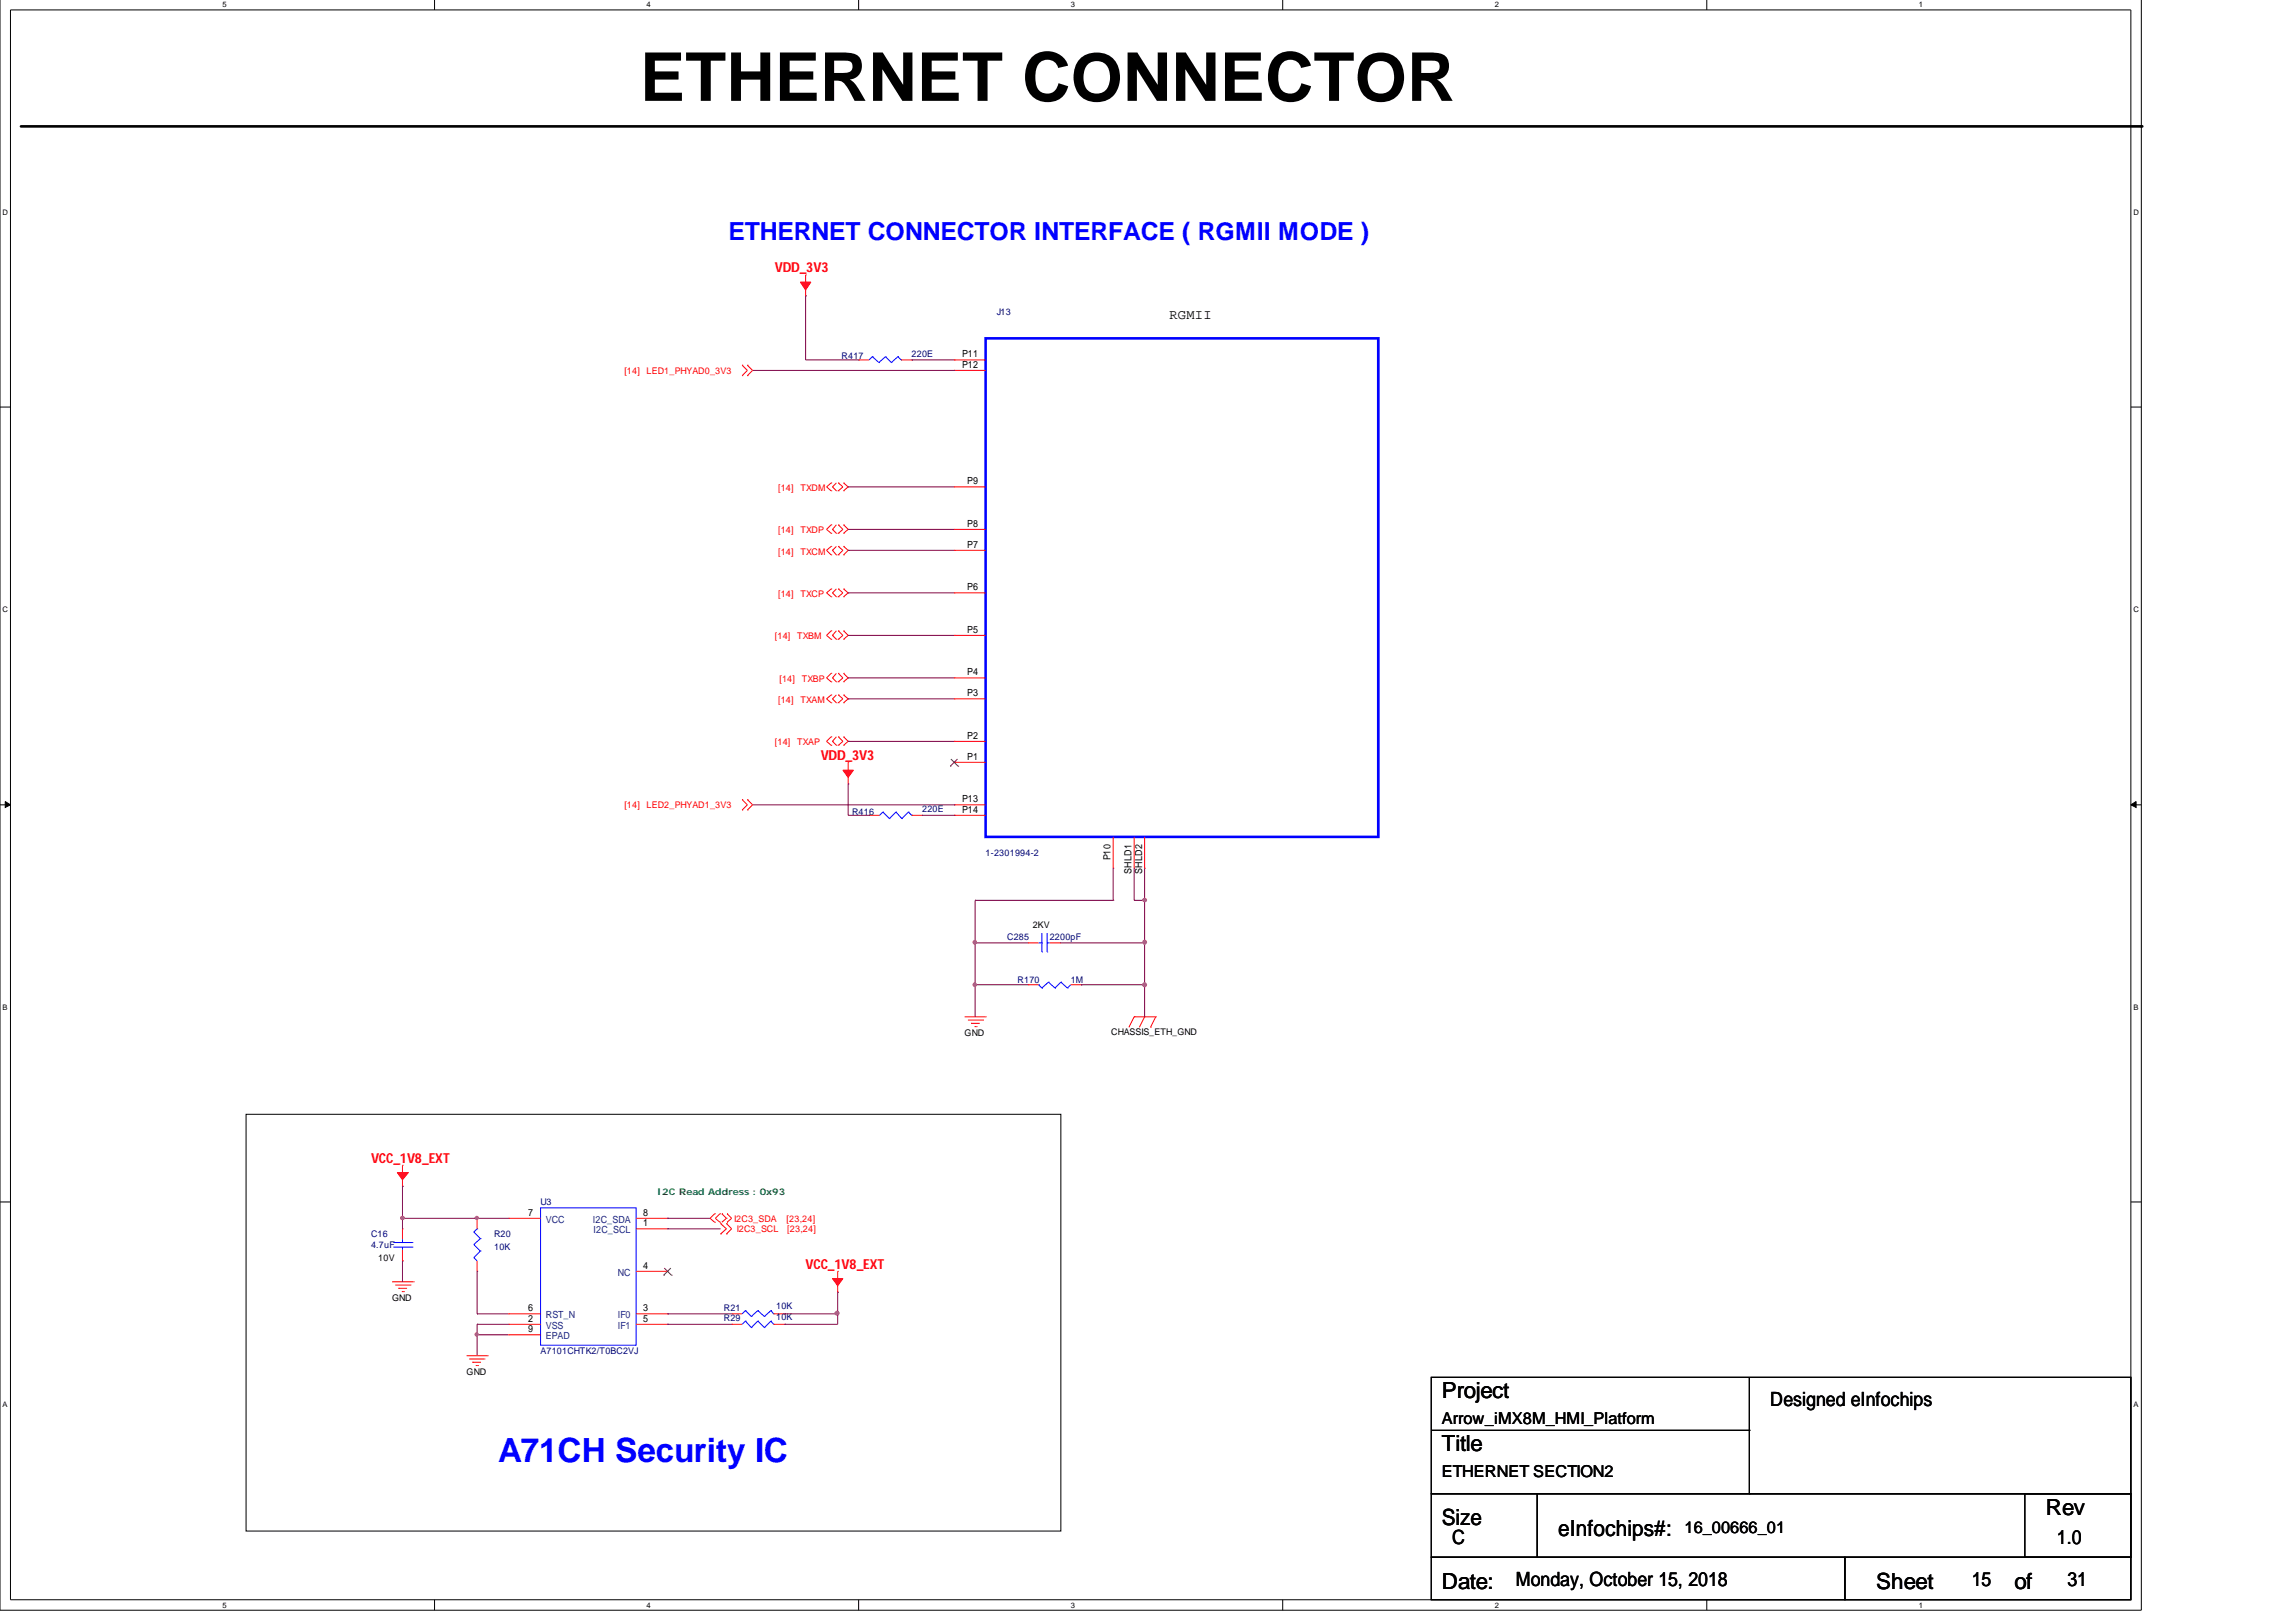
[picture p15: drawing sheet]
<svg xmlns="http://www.w3.org/2000/svg" width="297mm" height="210mm" viewBox="0 0 297 210" stroke-linecap="round" stroke-linejoin="round" font-family="sans-serif">
<defs><g id="words">
<text font-size="8.7" x="82.8" y="13.1">ETHERNET CONNECTOR</text>
<text font-size="4.3" fill="#00f" x="64.4" y="189.2">A71CH Security IC</text>
<text font-size="3.2" fill="#00f" x="94.2" y="31.1">ETHERNET CONNECTOR INTERFACE ( RGMII MODE )</text>
<g font-size="2.9">
<text x="186.5" y="180.9">Project</text>
<text x="186.5" y="187.8">Title</text>
<text x="186.5" y="197.4">Size</text>
<text x="264.7" y="196">Rev</text>
<text x="201.6" y="198.7">eInfochips#:</text>
<text x="186.5" y="205.6">Date:</text>
<text x="242.7" y="205.6">Sheet</text>
<text x="260.6" y="205.6">of</text>
</g>
<g font-size="2.5">
<text x="229" y="182">Designed eInfochips</text>
<text x="187.9" y="199.8">C</text>
<text x="266.1" y="199.8">1.0</text>
<text x="196.1" y="205.2">Monday, October 15, 2018</text>
<text x="255.1" y="205.2">15</text>
<text x="267.5" y="205.2">31</text>
</g>
<g font-size="2.1">
<text x="186.5" y="184.2">Arrow_iMX8M_HMI_Platform</text>
<text x="186.5" y="191.1">ETHERNET SECTION2</text>
<text x="217.9" y="198.4">16_00666_01</text>
</g>
<g font-size="1.8" fill="#f00">
<text x="100.2" y="35.2">VDD_3V3</text>
<text x="106.2" y="98.3">VDD_3V3</text>
<text x="48" y="150.5">VCC_1V8_EXT</text>
<text x="104.2" y="164.2">VCC_1V8_EXT</text>
</g>
<text font-size="1.8" x="151.3" y="41.2">RGMII</text>
<g font-size="1.3">
<text x="124.5" y="46.2">P11</text>
<text x="124.5" y="47.6">P12</text>
<text x="125.1" y="62.7">P9</text>
<text x="125.1" y="68.2">P8</text>
<text x="125.1" y="70.9">P7</text>
<text x="125.1" y="76.4">P6</text>
<text x="125.1" y="81.9">P5</text>
<text x="125.1" y="87.4">P4</text>
<text x="125.1" y="90.1">P3</text>
<text x="125.1" y="95.6">P2</text>
<text x="125.1" y="98.3">P1</text>
<text x="124.5" y="103.8">P13</text>
<text x="124.5" y="105.2">P14</text>
<text x="143.7" y="111.4" transform="rotate(-90 143.7 111.4)">P10</text>
<text x="146.4" y="113" transform="rotate(-90 146.4 113)">SHLD1</text>
<text x="147.7" y="113" transform="rotate(-90 147.7 113)">SHLD2</text>
<text x="68.3" y="157.3">7</text>
<text x="83.2" y="158.7">1</text>
<text x="83.2" y="157.3">8</text>
<text x="83.2" y="164.2">4</text>
<text x="68.3" y="171">2</text>
<text x="68.3" y="169.7">6</text>
<text x="68.3" y="172.4">9</text>
<text x="83.2" y="169.7">3</text>
<text x="83.2" y="171">5</text>
</g>
<g font-size="1.3" fill="#004080">
<text x="70.6" y="158.3">VCC</text>
<text x="76.7" y="158.3">I2C_SDA</text>
<text x="76.8" y="159.6">I2C_SCL</text>
<text x="79.9" y="165.1">NC</text>
<text x="70.6" y="172">VSS</text>
<text x="70.6" y="170.6">RST_N</text>
<text x="70.6" y="173.3">EPAD</text>
<text x="79.9" y="170.6">IF0</text>
<text x="79.9" y="172">IF1</text>
</g>
<g font-size="1.2" fill="#000080">
<text x="128.9" y="40.8">J13</text>
<text x="108.9" y="46.4">R417</text>
<text x="117.9" y="46.2">220E</text>
<text x="110.2" y="105.4">R416</text>
<text x="119.3" y="105.1">220E</text>
<text x="127.5" y="110.8">1-2301994-2</text>
<text x="130.3" y="121.7">C285</text>
<text x="135.8" y="121.7">2200pF</text>
<text x="131.7" y="127.2">R170</text>
<text x="138.5" y="127.2">1M</text>
<text x="69.9" y="155.9">U3</text>
<text x="48" y="160.1">C16</text>
<text x="48" y="161.5">4.7uF</text>
<text x="63.9" y="160.1">R20</text>
<text x="63.9" y="161.7">10K</text>
<text x="93.6" y="169.6">R21</text>
<text x="93.6" y="171">R29</text>
<text x="100.4" y="169.4">10K</text>
<text x="100.4" y="170.8">10K</text>
<text x="69.9" y="175.2">A7101CHTK2/T0BC2VJ</text>
</g>
<g font-size="1.2" fill="#f00">
<text x="80.8" y="48.4">[14]</text>
<text x="83.7" y="48.4">LED1_PHYAD0_3V3</text>
<text x="100.7" y="63.6">[14]</text>
<text x="103.5" y="63.6">TXDM</text>
<text x="100.7" y="68.9">[14]</text>
<text x="100.7" y="71.8">[14]</text>
<text x="103.5" y="68.9">TXDP</text>
<text x="103.5" y="71.8">TXCM</text>
<text x="100.7" y="77.3">[14]</text>
<text x="103.5" y="77.3">TXCP</text>
<text x="100.2" y="82.6">[14]</text>
<text x="103.1" y="82.6">TXBM</text>
<text x="100.8" y="88.2">[14]</text>
<text x="103.7" y="88.2">TXBP</text>
<text x="100.7" y="91">[14]</text>
<text x="103.5" y="91">TXAM</text>
<text x="100.2" y="96.4">[14]</text>
<text x="103.1" y="96.4">TXAP</text>
<text x="80.8" y="104.6">[14]</text>
<text x="83.7" y="104.6">LED2_PHYAD1_3V3</text>
<text x="95" y="158.2">I2C3_SDA</text>
<text x="95.3" y="159.4">I2C3_SCL</text>
<text x="101.8" y="158.2">[23,24]</text>
<text x="101.9" y="159.4">[23,24]</text>
</g>
<g font-size="1.2">
<text x="133.6" y="120.1">2KV</text>
<text x="124.8" y="134">GND</text>
<text x="143.8" y="134">CHASSIS_ETH_GND</text>
<text x="48.9" y="163.2">10V</text>
<text x="50.7" y="168.3">GND</text>
<text x="60.4" y="178">GND</text>
</g>
<text font-size="1.2" fill="#008000" x="85" y="154.7">I2C Read Address : 0x93</text>
<g font-size="1">
<text x="28.8" y=".9">5</text>
<text x="83.7" y=".9">4</text>
<text x="138.5" y=".9">3</text>
<text x="193.4" y=".9">2</text>
<text x="248.2" y=".9">1</text>
<text x=".3" y="27.8">D</text>
<text x="276" y="27.8">D</text>
<text x=".3" y="79.2">C</text>
<text x="276" y="79.2">C</text>
<text x=".3" y="130.7">B</text>
<text x="276" y="130.7">B</text>
<text x=".3" y="182">A</text>
<text x="276" y="182">A</text>
<text x="28.8" y="208">5</text>
<text x="83.7" y="208">4</text>
<text x="138.5" y="208">3</text>
<text x="193.4" y="208">2</text>
<text x="248.2" y="208">1</text>
</g>
</g></defs>
<path d="M0 -.1v208.5h277v-208.5M1.4 1.3h274.3v205.7h-274.3z" fill="none" stroke="#000" stroke-width=".13"/>
<g fill="#fff">
<path d="M28.8 .1h.4v1h-.4z"/>
<path d="M28.8 207.2h.4v1h-.4z"/>
</g>
<path d="M56.2 -.1v1.4M56.2 207v1.4" fill="none" stroke="#000" stroke-width=".13"/>
<g fill="#fff">
<path d="M83.7 .1h.4v1h-.4z"/>
<path d="M83.7 207.2h.4v1h-.4z"/>
</g>
<path d="M111.1 -.1v1.4M111.1 207v1.4" fill="none" stroke="#000" stroke-width=".13"/>
<g fill="#fff">
<path d="M138.5 .1h.4v1h-.4z"/>
<path d="M138.5 207.2h.4v1h-.4z"/>
</g>
<path d="M165.9 -.1v1.4M165.9 207v1.4" fill="none" stroke="#000" stroke-width=".13"/>
<g fill="#fff">
<path d="M193.4 .1h.4v1h-.4z"/>
<path d="M193.4 207.2h.4v1h-.4z"/>
</g>
<path d="M220.8 -.1v1.4M220.8 207v1.4" fill="none" stroke="#000" stroke-width=".13"/>
<g fill="#fff">
<path d="M248.2 .1h.5v1h-.5z"/>
<path d="M248.2 207.2h.5v1h-.5z"/>
<path d="M.3 26.9h.5v1.1h-.5z"/>
<path d="M276 26.9h.5v1.1h-.5z"/>
<path d="M.3 78.3h.5v1h-.5z"/>
<path d="M276 78.3h.5v1h-.5z"/>
</g>
<path d="M0 52.7h1.4M275.7 52.7h1.3" fill="none" stroke="#000" stroke-width=".13"/>
<g fill="#fff">
<path d="M.3 129.8h.5v1h-.5z"/>
<path d="M276 129.8h.5v1h-.5z"/>
</g>
<path d="M0 104.2h1.4M275.7 104.2h1.3" fill="none" stroke="#000" stroke-width=".13"/>
<path d="M.7 103.7l.7 .5-.7 .3zM275.7 104.2l.7-.5v.8z" fill="#000" stroke="#000" stroke-width=".13"/>
<g fill="#fff">
<path d="M.3 181.2h.5v1h-.5z"/>
<path d="M276 181.2h.5v1h-.5z"/>
</g>
<g fill="none" stroke="#000" stroke-width=".13">
<path d="M0 155.5h1.4M31.8 144.2h105.4v53.9h-105.4zM275.7 155.5h1.3M185.2 178.2h90.5v15.1h-90.5zM226.3 178.2v15.1M185.2 193.3h13.7v8.2h-13.7zM185.2 185.1h41.1M198.9 193.3h76.8v8.2h-76.8zM226.3 193.3h.1M226.3 185.1h.1M262 193.3h13.7v8.2h-13.7zM185.2 201.5h53.5v5.5h-53.5z"/>
<path d="M238.7 201.5h37v5.5h-37z"/>
</g>
<path d="M2.7 16.4h274.3" fill="none" stroke="#000" stroke-width=".34"/>
<circle cx="277" cy="16.4" r=".17" fill="#000"/>
<g fill="none" stroke="#f00" stroke-width=".13">
<path d="M104.2 38.3h.1M104.2 35.6h.1M104.2 35.6v1.5M104.2 37.4v.9M96 47.3h.1M96 48.6h.1M96 47.3l.7 .6-.7 .7M96.7 48.6h.1M96.7 47.3h.1M96.7 47.3l.7 .6-.7 .7M111.1 46.6h.1M111.1 46.6h1.3"/>
<path d="M116.6 46.6h1.3M117.9 46.6h.1M123.4 46.6h.1M123.4 47.9h.1M123.4 46.6h4.1M123.4 47.9h4.1M107.5 62.5h.1M107.5 63.5h.1M107.5 67.9h.1M107.5 69h.1M107.5 70.7h.1M107.5 71.8h.1"/>
<path d="M107.5 76.2h.1M107.5 77.2h.1M107.5 62.5l-.6 .5 .6 .5M107.5 67.9l-.6 .6 .6 .5M107.5 70.7l-.6 .5 .6 .6M107.5 76.2l-.6 .5 .6 .5M107.7 63h.1M107.7 68.5h.1M107.7 71.2h.1M107.7 76.7h.1M107.7 63l.5 .5M107.7 68.5l.5 .5"/>
<path d="M107.7 71.2l.5 .6M107.7 76.7l.5 .5M108.2 63.5h.1M108.2 69h.1M108.2 71.8h.1M108.2 77.2h.1M108.2 62.5l-.5 .5M108.2 67.9l-.5 .6M108.2 70.7l-.5 .5M108.2 76.2l-.5 .5M108.5 63.5h.1M108.5 62.5h.1"/>
<path d="M108.5 69h.1M108.5 67.9h.1M108.5 71.8h.1M108.5 70.7h.1M108.5 77.2h.1M108.5 76.2h.1M108.5 62.5l.6 .5-.6 .5M108.5 67.9l.6 .6-.6 .5M108.5 70.7l.6 .5-.6 .6M108.5 76.2l.6 .5-.6 .5M109.1 63.5h.1M109.1 62.5h.1"/>
<path d="M109.1 69h.1M109.1 67.9h.1M109.1 71.8h.1M109.1 70.7h.1M109.1 77.2h.1M109.1 76.2h.1M109.1 62.5l.6 .5-.6 .5M109.1 67.9l.6 .6-.6 .5M109.1 70.7l.6 .5-.6 .6M109.1 76.2l.6 .5-.6 .5M123.4 63h.1M123.4 68.5h.1"/>
<path d="M123.4 76.7h.1M123.4 71.2h.1M123.4 63h4.1M123.4 68.5h4.1M123.4 76.7h4.1M123.4 71.2h4.1M107.5 81.6h.1M107.5 82.7h.1M107.5 87.1h.1M107.5 88.2h.1M107.5 89.9h.1M107.5 90.9h.1"/>
<path d="M107.5 95.3h.1M107.5 96.4h.1M107.5 81.6l-.6 .6 .6 .5M107.5 87.1l-.6 .6 .6 .5M107.5 89.9l-.6 .5 .6 .5M107.5 95.3l-.6 .6 .6 .5M107.7 82.2h.1M107.7 87.7h.1M107.7 90.4h.1M107.7 95.9h.1M107.7 82.2l.5 .5M107.7 87.7l.5 .5"/>
<path d="M107.7 90.4l.5 .5M107.7 95.9l.5 .5M108.2 82.7h.1M108.2 88.2h.1M108.2 90.9h.1M108.2 96.4h.1M108.2 81.6l-.5 .6M108.2 87.1l-.5 .6M108.2 89.9l-.5 .5M108.2 95.3l-.5 .6M108.5 82.7h.1M108.5 81.6h.1"/>
<path d="M108.5 88.2h.1M108.5 87.1h.1M108.5 90.9h.1M108.5 89.9h.1M108.5 96.4h.1M108.5 95.3h.1M108.5 81.6l.6 .6-.6 .5M108.5 87.1l.6 .6-.6 .5M108.5 89.9l.6 .5-.6 .5M108.5 95.3l.6 .6-.6 .5M109.1 82.7h.1M109.1 81.6h.1"/>
<path d="M109.1 88.2h.1M109.1 87.1h.1M109.1 90.9h.1M109.1 89.9h.1M109.1 96.4h.1M109.1 95.3h.1M109.1 81.6l.6 .6-.6 .5M109.1 87.1l.6 .6-.6 .5M109.1 89.9l.6 .5-.6 .5M109.1 95.3l.6 .6-.6 .5M109.7 98.7h.1M109.7 98.7v1.5"/>
<path d="M123.4 98.7h.1M123.4 82.2h.1M123.4 87.7h.1M123.4 90.4h.1M123.4 95.9h.1M123.4 98.7h4.1M123.4 82.2h4.1M123.4 87.7h4.1M123.4 90.4h4.1M123.4 95.9h4.1M96 103.5h.1M96 104.8h.1"/>
<path d="M96 103.5l.7 .7-.7 .6M96.7 104.8h.1M96.7 103.5h.1M96.7 103.5l.7 .7-.7 .6M109.7 101.4h.1M109.7 100.4v1M112.4 105.5h.1M112.4 105.5h1.4M117.9 105.5h1.4M119.3 105.5h.1M123.4 104.2h.1M123.4 105.5h.1"/>
<path d="M123.4 105.5h4.1M123.4 104.2h4.1M144 112.4h.1M144 108.3v4.1M146.7 112.4h.1M146.7 108.3v4.1M148.1 112.4h.1M148.1 108.3v4.1M124.8 131.6h2.7M125.2 132h2M125.6 132.4h.1M125.6 132.4h1.1"/>
<path d="M126.1 132.9h.2M126.3 132.9h.1M127.2 132h.1M127.5 131.6h.1M133 127.4h.1M133 122h.1M133 127.4h1.4M133 122h1.4M135.8 122h1.4M137.2 122h.1M138.5 127.4h1.4M139.9 127.4h.1"/>
<path d="M146.7 131.6h.1M146.7 131.6h2.8M146.7 131.6l-.7 1.3M148.1 131.6h.1M148.1 131.6l-.7 1.3M148.8 132.9h.1M149.5 131.6h.1M149.5 131.6l-.7 1.3M52.1 153.5h.1M52.1 150.8h.1M52.1 159h.1M52.1 150.8v1.5"/>
<path d="M52.1 152.6v.9M52.1 159v1.4M61.7 157.7h.1M61.7 157.7v1.3M65.8 157.7h.1M65.8 157.7h4.1M82.3 159h4.1M82.3 157.7h4.1M86.4 159h.1M86.4 157.7h.1M92.5 157.1h.1M92.5 158.2h.1"/>
<path d="M92.5 157.1l-.6 .6 .6 .5M93.1 157.1h.1M93.1 158.2h.1M93.1 157.1l-.6 .6 .6 .5M93.2 158.3h.1M93.2 159.7h.1M93.2 158.3l.8 .7-.8 .7M93.4 157.1h.1M93.4 157.1l.6 .6M94 157.7h.1M94 158.3h.1M94 159.7h.1"/>
<path d="M94 157.7l-.6 .5M94 158.3l.7 .7-.7 .7M94.1 158.2h.1M94.1 157.1h.1M94.1 157.1l.6 .6-.6 .5M50.7 165.9h2.8M51.1 166.3h2M51.6 166.7h.1M51.6 166.7h1.1M52 167.1h.2M52.1 163.2h.1M52.1 161.7v1.5"/>
<path d="M52.2 167.1h.1M53.1 166.3h.1M53.5 165.9h.1M60.4 175.4h2.7M60.7 175.9h2M61.1 176.3h.1M61.1 176.3h1.1M61.6 176.7h.2M61.7 164.5h.1M61.7 163.2v1.3M61.8 176.7h.1M62.7 175.9h.1"/>
<path d="M63.1 175.4h.1M65.8 171.4h.1M65.8 170h.1M65.8 172.7h.1M65.8 171.4h4.1M65.8 170h4.1M65.8 172.7h4.1M82.3 171.4h4.1M82.3 170h4.1M82.3 164.5h4.1M86.4 170h.1M86.4 164.5h.1"/>
<path d="M86.4 171.4h.1M94.7 170h.1M94.7 171.4h.1M94.7 171.4h1.3M94.7 170h1.3M100.1 171.4h1.4M100.1 170h1.4M101.5 170h.1M101.5 171.4h.1M108.4 167.2h.1M108.4 164.5h.1M108.4 164.5v1.5"/>
<path d="M108.4 166.3v.9"/>
</g>
<g fill="#f00" stroke="#f00" stroke-width=".13">
<path d="M51.4 151.7h1.4l-.7 1z" fill-rule="evenodd"/>
<path d="M107.7 165.5h1.4l-.7 .9z" fill-rule="evenodd"/>
<path d="M103.5 36.5h1.4l-.7 1z" fill-rule="evenodd"/>
<path d="M109.1 99.7h1.3l-.7 .9z" fill-rule="evenodd"/>
</g>
<g fill="none" stroke="#00f" stroke-width=".13">
<path d="M112.9 46.2h.1M112.9 46.2l-.5 .4M112.9 46.2l.8 .7M113.7 46.9h.1M114.6 46.2h.1M114.6 46.2l-.9 .7M114.6 46.2l.7 .7M115.3 46.9h.1M116.2 46.2h.1M116.2 46.2l-.9 .7M116.2 46.2l.4 .4M116.6 46.6h.1"/>
<path d="M114.2 105.1h.1M114.2 105.1l-.4 .4M114.2 105.1l.9 .8M115.1 105.9h.1M115.9 105.1h.1M115.9 105.1l-.8 .8M115.9 105.1l.8 .8M116.7 105.9h.1M117.5 105.1h.1M117.5 105.1l-.8 .8M117.5 105.1l.4 .4M117.9 105.5h.1"/>
<path d="M134.4 127.4h.1M134.4 127.4l.4 .5M134.4 122h.4M134.8 127.9h.1M134.8 123.2h.1M134.8 122h.1M134.8 120.7v2.5M135.5 122h.1M135.5 123.2h.1M135.5 122h.3M135.5 120.7v2.5M135.6 127.1h.1"/>
<path d="M135.6 127.1l.9 .8M135.6 127.1l-.8 .8M136.5 127.9h.1M137.2 127.1h.1M137.2 127.1l.9 .8M137.2 127.1l-.7 .8M138.1 127.9h.1M138.5 127.4l-.4 .5M61.3 159.4h.1M61.3 159.4l.8 .9M61.7 159h.1M61.7 159l-.4 .4"/>
<path d="M69.9 156.3h12.4v17.8h-12.4zM50.9 161.4h2.4M50.9 160.8h2.4M52.1 161.4h.1M52.1 160.8h.1M52.1 160.4v.4M52.1 161.4v.3M53.3 161.4h.1M53.3 160.8h.1M61.3 162.7h.1M61.3 161.1h.1M61.3 162.7l.4 .5"/>
<path d="M61.3 161.1l.8 .8M62.1 161.9h.1M62.1 160.3h.1M62.1 161.9l-.8 .8M62.1 160.3l-.8 .8M96.4 169.6h.1M96.4 171h.1M96.4 169.6l-.4 .4M96.4 169.6l.8 .8M96.4 171l-.4 .4M96.4 171l.8 .8M97.2 170.4h.1"/>
<path d="M97.2 171.8h.1M98 169.6h.1M98 171h.1M98 169.6l-.8 .8M98 169.6l.9 .8M98 171l-.8 .8M98 171l.9 .8M98.9 170.4h.1M98.9 171.8h.1M99.7 169.6h.1M99.7 171h.1M99.7 169.6l-.8 .8"/>
<path d="M99.7 169.6l.4 .4M99.7 171l-.8 .8M99.7 171l.4 .4M100.1 170h.1M100.1 171.4h.1"/>
</g>
<path d="M122.9 99.2h.1M123 98.2l1 1M123.9 98.2l-1 1M124 99.2h.1M85.9 165h.1M85.9 164.1l1 .9M86.8 164.1l-.9 .9M86.9 165h.1" fill="none" stroke="#804000" stroke-width=".13"/>
<path d="M127.5 43.8h50.8v64.5h-50.8z" fill="none" stroke="#00f" stroke-width=".34"/>
<g fill="none" stroke="#800040" stroke-width=".13">
<path d="M104.2 38.3h.1M104.2 38.3v8.3h6.9M97.4 47.9h26M111.1 46.6h.1M117.9 46.6h.1M117.9 46.6h5.5M123.4 47.9h.1M109.7 63h.1M109.7 68.5h.1M109.7 71.2h.1M109.7 76.7h.1M109.7 63h13.7"/>
<path d="M109.7 68.5h13.7M109.7 71.2h13.7M109.7 76.7h13.7M109.7 82.2h.1M109.7 87.7h.1M109.7 90.4h.1M109.7 95.9h.1M109.7 82.2h13.7M109.7 87.7h13.7M109.7 90.4h13.7M109.7 95.9h13.7M97.4 104.2h26"/>
<path d="M109.7 101.4h.1M109.7 101.4v4.1h2.7M112.4 105.5h.1M119.3 105.5h4.1M123.4 104.2h.1M123.4 105.5h.1M126.2 116.5h.1M126.2 116.5v15.1M126.2 116.5h17.8M144 116.5h.1M144 112.4v4.1M146.7 116.5h.1"/>
<path d="M146.7 112.4v4.1M146.7 116.5h1.4M148.1 116.5h.1M148.1 112.4v19.2M126.2 122h.1M126.2 127.4h.1M126.2 127.4h6.8M126.2 122h6.8M137.2 122h10.9M139.9 127.4h.1M139.9 127.4h8.2M148.1 127.4h.1"/>
<path d="M148.1 122h.1M52.1 157.7h.1M52.1 153.5h.1M52.1 157.7h13.7M52.1 153.5v5.5M61.7 157.7h.1M86.4 157.7h.1M86.4 159h.1M86.4 157.7h5.5M86.4 159h6.8M52.1 163.2h.1M52.1 163.2v2.7"/>
<path d="M61.7 170h.1M61.7 164.5h.1M61.7 171.4h.1M61.7 172.7h.1M61.7 170h4.1M61.7 164.5v5.5M61.7 171.4v4M61.7 171.4h4.1M61.7 172.7h4.1M86.4 171.4h.1M86.4 170h.1M86.4 170h8.3"/>
<path d="M86.4 171.4h8.3M101.5 170h.1M101.5 171.4h.1M101.5 170h6.9M108.4 170h.1M108.4 167.2h.1M108.4 167.2v4.2h-6.9"/>
</g>
<g fill="#f0f" stroke="#f0f" stroke-width=".13">
<path d="M147.9 116.3h.4v.2v.1h-.4l-.1-.1z" fill-rule="evenodd"/>
<path d="M51.9 157.5h.4v.1v.2h-.4l-.1-.2z" fill-rule="evenodd"/>
<path d="M147.9 116.3h.4v.2v.1h-.4l-.1-.1z" fill-rule="evenodd"/>
<path d="M51.9 157.5h.4v.1v.2h-.4l-.1-.2z" fill-rule="evenodd"/>
<circle cx="148.1" cy="127.4" r=".25"/>
<circle cx="148.1" cy="121.9" r=".25"/>
<circle cx="126.1" cy="127.4" r=".24"/>
<circle cx="61.7" cy="157.6" r=".21"/>
<circle cx="61.7" cy="172.7" r=".21"/>
<circle cx="108.3" cy="169.9" r=".25"/>
<circle cx="126.1" cy="121.9" r=".24"/>
</g>
<use href="#words"/>
</svg>
